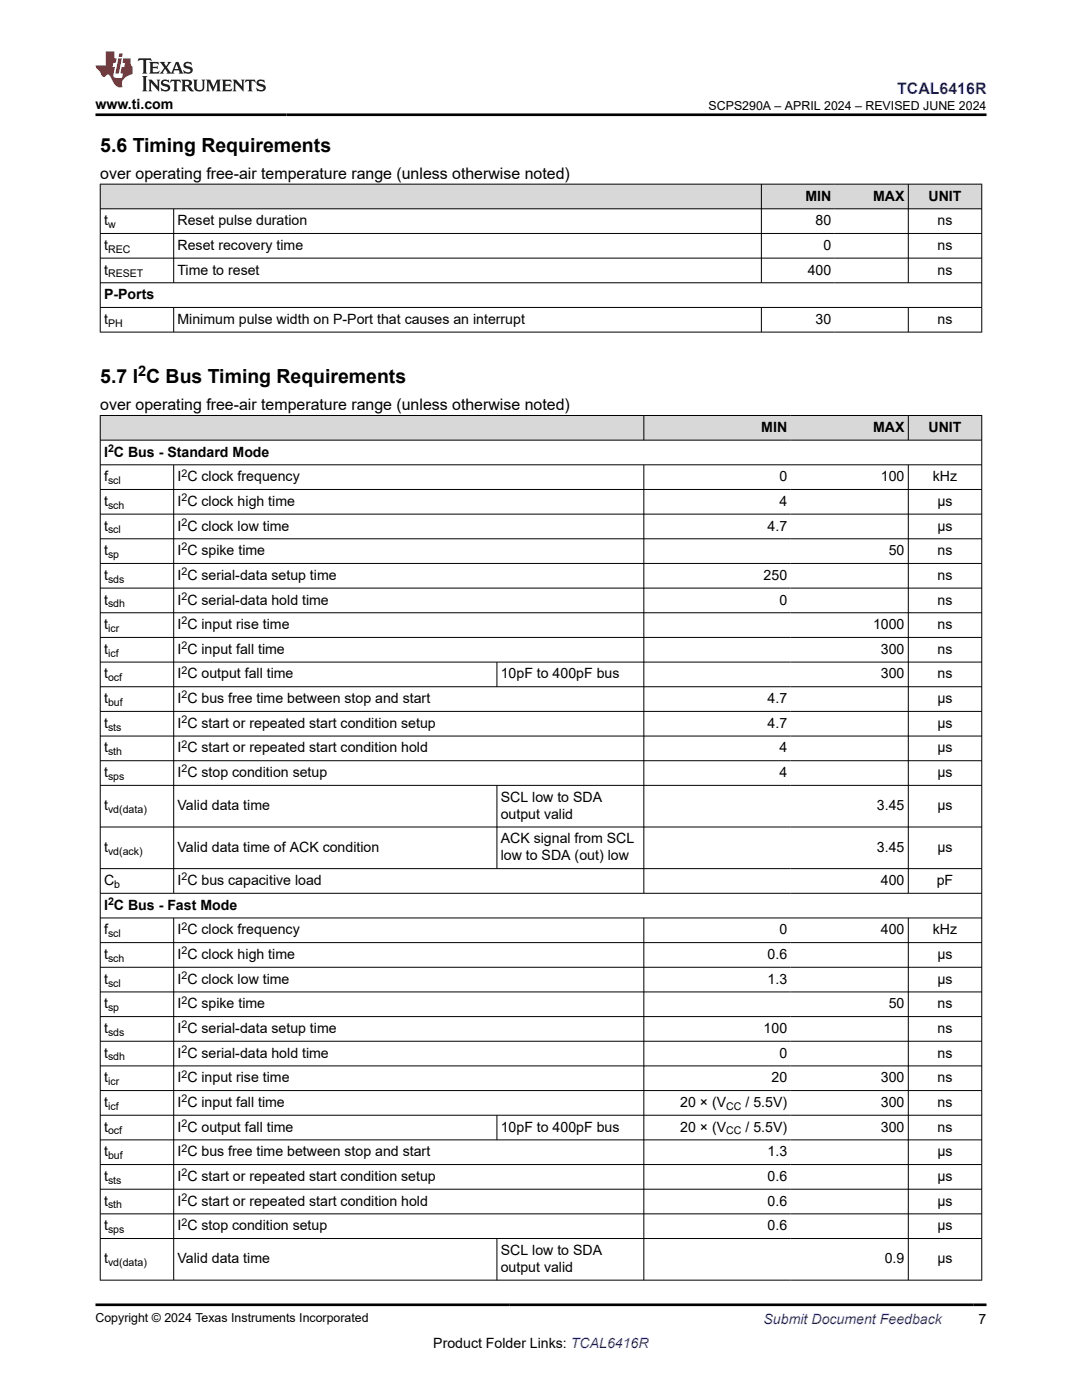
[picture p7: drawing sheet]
<svg xmlns="http://www.w3.org/2000/svg" width="216mm" height="279mm" viewBox="0 0 216 279" stroke-linecap="round" stroke-linejoin="round" font-family="sans-serif">
<defs><g id="words">
<g font-size="3.9">
<text x="20" y="30.3">5.6 Timing Requirements</text>
<text x="20" y="76.4">5.7 I C Bus Timing Requirements</text>
</g>
<text font-size="3.2" fill="#00f" x="179" y="18.7">TCAL6416R</text>
<g font-size="3.2">
<text x="20" y="35.7">over operating free-air temperature range (unless otherwise noted)</text>
<text x="20" y="81.9">over operating free-air temperature range (unless otherwise noted)</text>
</g>
<text font-size="2.9" x="27.6" y="75.1">2</text>
<g font-size="2.8">
<text x="19.1" y="21.8">www.ti.com</text>
<text x="160.7" y="40">MIN</text>
<text x="174.2" y="40">MAX</text>
<text x="185.3" y="40">UNIT</text>
<text x="20.8" y="44.9">t</text>
<text x="35.4" y="44.9">Reset pulse duration</text>
<text x="162.7" y="44.9">80</text>
<text x="187.1" y="44.9">ns</text>
<text x="20.8" y="49.9">t</text>
<text x="35.4" y="49.9">Reset recovery time</text>
<text x="164.3" y="49.9">0</text>
<text x="187.1" y="49.9">ns</text>
<text x="20.8" y="54.8">t</text>
<text x="20.8" y="59.7">P-Ports</text>
<text x="35.4" y="54.8">Time to reset</text>
<text x="161.2" y="54.8">400</text>
<text x="187.1" y="54.8">ns</text>
<text x="20.8" y="64.6">t</text>
<text x="35.4" y="64.6">Minimum pulse width on P-Port that causes an interrupt</text>
<text x="162.7" y="64.6">30</text>
<text x="187.1" y="64.6">ns</text>
<text x="151.9" y="86.2">MIN</text>
<text x="174.2" y="86.2">MAX</text>
<text x="185.3" y="86.2">UNIT</text>
<text x="20.8" y="91.1">I C Bus - Standard Mode</text>
<text x="20.8" y="96">f</text>
<text x="20.8" y="101">t</text>
<text x="35.4" y="96">I C clock frequency</text>
<text x="35.4" y="101">I C clock high time</text>
<text x="155.5" y="96">0</text>
<text x="155.5" y="101">4</text>
<text x="175.8" y="96">100</text>
<text x="186.1" y="96">kHz</text>
<text x="187.1" y="101">µs</text>
<text x="20.8" y="105.9">t</text>
<text x="35.4" y="105.9">I C clock low time</text>
<text x="153.2" y="105.9">4.7</text>
<text x="187.1" y="105.9">µs</text>
<text x="20.8" y="110.8">t</text>
<text x="35.4" y="110.8">I C spike time</text>
<text x="177.3" y="110.8">50</text>
<text x="187.1" y="110.8">ns</text>
<text x="20.8" y="115.7">t</text>
<text x="35.4" y="115.7">I C serial-data setup time</text>
<text x="152.4" y="115.7">250</text>
<text x="187.1" y="115.7">ns</text>
<text x="20.8" y="120.6">t</text>
<text x="20.8" y="125.6">t</text>
<text x="35.4" y="120.6">I C serial-data hold time</text>
<text x="35.4" y="125.6">I C input rise time</text>
<text x="155.5" y="120.6">0</text>
<text x="174.2" y="125.6">1000</text>
<text x="187.1" y="120.6">ns</text>
<text x="187.1" y="125.6">ns</text>
<text x="20.8" y="130.5">t</text>
<text x="35.4" y="130.5">I C input fall time</text>
<text x="175.8" y="130.5">300</text>
<text x="187.1" y="130.5">ns</text>
<text x="20.8" y="135.4">t</text>
<text x="35.4" y="135.4">I C output fall time</text>
<text x="99.9" y="135.4">10pF to 400pF bus</text>
<text x="175.8" y="135.4">300</text>
<text x="187.1" y="135.4">ns</text>
<text x="20.8" y="140.3">t</text>
<text x="35.4" y="140.3">I C bus free time between stop and start</text>
<text x="153.2" y="140.3">4.7</text>
<text x="187.1" y="140.3">µs</text>
<text x="20.8" y="145.2">t</text>
<text x="35.4" y="145.2">I C start or repeated start condition setup</text>
<text x="153.2" y="145.2">4.7</text>
<text x="187.1" y="145.2">µs</text>
<text x="20.8" y="150.2">t</text>
<text x="20.8" y="155.1">t</text>
<text x="35.4" y="150.2">I C start or repeated start condition hold</text>
<text x="35.4" y="155.1">I C stop condition setup</text>
<text x="155.5" y="150.2">4</text>
<text x="155.5" y="155.1">4</text>
<text x="187.1" y="150.2">µs</text>
<text x="187.1" y="155.1">µs</text>
<text x="20.8" y="161.7">t</text>
<text x="35.4" y="161.7">Valid data time</text>
<text x="99.9" y="160">SCL low to SDA</text>
<text x="175" y="161.7">3.45</text>
<text x="187.1" y="161.7">µs</text>
<text x="99.9" y="163.4">output valid</text>
<text x="20.8" y="170">t</text>
<text x="35.4" y="170">Valid data time of ACK condition</text>
<text x="99.9" y="168.3">ACK signal from SCL</text>
<text x="99.9" y="171.7">low to SDA (out) low</text>
<text x="175" y="170">3.45</text>
<text x="187.1" y="170">µs</text>
<text x="20.8" y="176.6">C</text>
<text x="35.4" y="176.6">I C bus capacitive load</text>
<text x="175.8" y="176.6">400</text>
<text x="186.9" y="176.6">pF</text>
<text x="20.8" y="181.6">I C Bus - Fast Mode</text>
<text x="20.8" y="186.5">f</text>
<text x="20.8" y="191.4">t</text>
<text x="35.4" y="186.5">I C clock frequency</text>
<text x="35.4" y="191.4">I C clock high time</text>
<text x="153.2" y="191.4">0.6</text>
<text x="155.5" y="186.5">0</text>
<text x="175.8" y="186.5">400</text>
<text x="186.1" y="186.5">kHz</text>
<text x="187.1" y="191.4">µs</text>
<text x="20.8" y="196.3">t</text>
<text x="35.4" y="196.3">I C clock low time</text>
<text x="153.2" y="196.3">1.3</text>
<text x="187.1" y="196.3">µs</text>
<text x="20.8" y="201.2">t</text>
<text x="35.4" y="201.2">I C spike time</text>
<text x="177.3" y="201.2">50</text>
<text x="187.1" y="201.2">ns</text>
<text x="20.8" y="206.2">t</text>
<text x="35.4" y="206.2">I C serial-data setup time</text>
<text x="152.4" y="206.2">100</text>
<text x="187.1" y="206.2">ns</text>
<text x="20.8" y="211.1">t</text>
<text x="20.8" y="216">t</text>
<text x="35.4" y="211.1">I C serial-data hold time</text>
<text x="35.4" y="216">I C input rise time</text>
<text x="153.9" y="216">20</text>
<text x="155.5" y="211.1">0</text>
<text x="175.8" y="216">300</text>
<text x="187.1" y="211.1">ns</text>
<text x="187.1" y="216">ns</text>
<text x="20.8" y="220.9">t</text>
<text x="35.4" y="220.9">I C input fall time</text>
<text x="135.7" y="220.9">20 × (V</text>
<text x="148.8" y="220.9">/ 5.5V)</text>
<text x="175.8" y="220.9">300</text>
<text x="187.1" y="220.9">ns</text>
<text x="20.8" y="225.8">t</text>
<text x="35.4" y="225.8">I C output fall time</text>
<text x="99.9" y="225.8">10pF to 400pF bus</text>
<text x="135.7" y="225.8">20 × (V</text>
<text x="148.8" y="225.8">/ 5.5V)</text>
<text x="175.8" y="225.8">300</text>
<text x="187.1" y="225.8">ns</text>
<text x="20.8" y="230.8">t</text>
<text x="35.4" y="230.8">I C bus free time between stop and start</text>
<text x="153.2" y="230.8">1.3</text>
<text x="187.1" y="230.8">µs</text>
<text x="20.8" y="235.7">t</text>
<text x="35.4" y="235.7">I C start or repeated start condition setup</text>
<text x="153.2" y="235.7">0.6</text>
<text x="187.1" y="235.7">µs</text>
<text x="20.8" y="240.6">t</text>
<text x="20.8" y="245.5">t</text>
<text x="35.4" y="240.6">I C start or repeated start condition hold</text>
<text x="35.4" y="245.5">I C stop condition setup</text>
<text x="153.2" y="240.6">0.6</text>
<text x="153.2" y="245.5">0.6</text>
<text x="187.1" y="240.6">µs</text>
<text x="187.1" y="245.5">µs</text>
<text x="99.9" y="250.4">SCL low to SDA</text>
<text x="20.8" y="252.1">t</text>
<text x="35.4" y="252.1">Valid data time</text>
<text x="99.9" y="253.8">output valid</text>
<text x="176.6" y="252.1">0.9</text>
<text x="187.1" y="252.1">µs</text>
<text x="86.5" y="269">Product Folder Links: TCAL6416R</text>
<text x="195.3" y="264.2">7</text>
</g>
<text font-size="2.8" fill="#00f" x="152.4" y="264.2">Submit Document Feedback</text>
<g font-size="2.5">
<text x="141.4" y="21.9">SCPS290A – APRIL 2024 – REVISED JUNE 2024</text>
<text x="19.1" y="263.9">Copyright © 2024 Texas Instruments Incorporated</text>
</g>
<g font-size="2.1">
<text x="21.6" y="45.5">w</text>
<text x="21.6" y="50.4">REC</text>
<text x="21.6" y="55.4">RESET</text>
<text x="21.6" y="65.2">PH</text>
<text x="21.6" y="90.2">2</text>
<text x="36.2" y="95.1">2</text>
<text x="21.6" y="96.6">scl</text>
<text x="21.6" y="101.5">sch</text>
<text x="36.2" y="100">2</text>
<text x="21.6" y="106.4">scl</text>
<text x="36.2" y="104.9">2</text>
<text x="21.6" y="111.4">sp</text>
<text x="36.2" y="109.9">2</text>
<text x="21.6" y="116.3">sds</text>
<text x="36.2" y="114.8">2</text>
<text x="36.2" y="119.7">2</text>
<text x="21.6" y="121.2">sdh</text>
<text x="36.2" y="124.6">2</text>
<text x="21.6" y="126.1">icr</text>
<text x="21.6" y="131">icf</text>
<text x="36.2" y="129.5">2</text>
<text x="21.6" y="136">ocf</text>
<text x="36.2" y="134.5">2</text>
<text x="21.6" y="140.9">buf</text>
<text x="36.2" y="139.4">2</text>
<text x="21.6" y="145.8">sts</text>
<text x="36.2" y="144.3">2</text>
<text x="36.2" y="149.2">2</text>
<text x="21.6" y="150.7">sth</text>
<text x="21.6" y="155.7">sps</text>
<text x="36.2" y="154.2">2</text>
<text x="21.6" y="162.3">vd(data)</text>
<text x="21.6" y="170.6">vd(ack)</text>
<text x="22.8" y="177.2">b</text>
<text x="36.2" y="175.7">2</text>
<text x="21.6" y="180.6">2</text>
<text x="36.2" y="185.5">2</text>
<text x="21.6" y="187">scl</text>
<text x="21.6" y="192">sch</text>
<text x="36.2" y="190.5">2</text>
<text x="21.6" y="196.9">scl</text>
<text x="36.2" y="195.4">2</text>
<text x="21.6" y="201.8">sp</text>
<text x="36.2" y="200.3">2</text>
<text x="21.6" y="206.7">sds</text>
<text x="36.2" y="205.2">2</text>
<text x="21.6" y="211.6">sdh</text>
<text x="36.2" y="210.1">2</text>
<text x="36.2" y="215.1">2</text>
<text x="21.6" y="216.6">icr</text>
<text x="21.6" y="221.5">icf</text>
<text x="36.2" y="220">2</text>
<text x="144.9" y="221.5">CC</text>
<text x="21.6" y="226.4">ocf</text>
<text x="36.2" y="224.9">2</text>
<text x="144.9" y="226.4">CC</text>
<text x="21.6" y="231.3">buf</text>
<text x="36.2" y="229.8">2</text>
<text x="21.6" y="236.2">sts</text>
<text x="36.2" y="234.7">2</text>
<text x="36.2" y="239.7">2</text>
<text x="21.6" y="241.2">sth</text>
<text x="36.2" y="244.6">2</text>
<text x="21.6" y="246.1">sps</text>
<text x="21.6" y="252.7">vd(data)</text>
</g>
</g></defs>
<g fill="#d8d8d8">
<path d="M20 36.8h175.9v4.9h-175.9z" fill-rule="evenodd"/>
<path d="M20.1 36.8h131.8v4.8h-131.8z" fill-rule="evenodd"/>
<path d="M152 36.8h14.6v4.8h-14.6z" fill-rule="evenodd"/>
<path d="M166.6 36.8h14.6v4.8h-14.6z" fill-rule="evenodd"/>
<path d="M181.3 36.8h14.5v4.8h-14.5z" fill-rule="evenodd"/>
</g>
<g fill="none" stroke="#000" stroke-width=".2">
<path d="M19.9 36.8h176.1M20 36.7v29.6M151.9 36.7v19.8M181.2 36.7v19.8M195.9 36.7v29.6M19.9 41.7h176.1M19.9 46.6h176.1M19.9 51.5h176.1M19.9 56.4h176.1M34.7 41.7v14.8M19.9 61.4h176.1M19.9 66.3h176.1"/>
<path d="M34.7 61.4v4.9M151.9 61.4v4.9M181.2 61.4v4.9"/>
</g>
<g fill="#d8d8d8">
<path d="M20 82.9h175.9v4.9h-175.9z" fill-rule="evenodd"/>
<path d="M20.1 83h108.3v4.8h-108.3z" fill-rule="evenodd"/>
<path d="M128.5 83h29.3v4.8h-29.3z" fill-rule="evenodd"/>
<path d="M157.8 83h23.4v4.8h-23.4z" fill-rule="evenodd"/>
<path d="M181.3 83h14.5v4.8h-14.5z" fill-rule="evenodd"/>
</g>
<g fill="none" stroke="#000" stroke-width=".2">
<path d="M19.9 82.9h176.1M19.9 87.8h176.1M19.9 92.8h176.1M19.9 97.7h176.1M20 82.9v172.6M34.7 92.8v85.5M128.5 82.9v5M128.5 92.8v85.5M181.2 82.9v5M181.2 92.8v85.5M195.9 82.9v172.6M19.9 102.6h176.1"/>
<path d="M19.9 107.5h176.1M19.9 112.4h176.1M19.9 117.4h176.1M19.9 122.3h176.1M19.9 127.2h176.1M19.9 132.1h176.1M19.9 137.1h176.1M99.2 132.1v5M19.9 142h176.1M19.9 146.9h176.1M19.9 151.8h176.1M19.9 156.7h176.1"/>
<path d="M99.2 156.7v16.7M19.9 165h176.1M19.9 173.4h176.1M19.9 178.3h176.1M19.9 183.2h176.1M19.9 188.1h176.1M19.9 193h176.1M19.9 198h176.1M34.7 183.2v72.3M128.5 183.2v72.3M181.2 183.2v72.3M19.9 202.9h176.1"/>
<path d="M19.9 207.8h176.1M19.9 212.7h176.1M19.9 217.6h176.1M19.9 222.6h176.1M19.9 227.5h176.1M19.9 232.4h176.1M19.9 237.3h176.1M99.2 222.6v5M19.9 242.3h176.1M19.9 247.2h176.1M19.9 255.5h176.1M99.2 247.2v8.3"/>
</g>
<path d="M27.7 11.6l-.2 .6 .5-.2h.6v.1v2.2l-.2 .4h1l-.2-.4v-2.2v-.1h.5l.5 .2-.1-.6zM29.8 12.4l.2 .3v1.6l-.2 .4h1.9l.1-.6a1.08 1.08 0 0 1-1.3 .2v-.7h.6l.4 .2v-.7l-.4 .2h-.6v-.5l.2-.2a1 1 0 0 1 1 .3l-.1-.5zM31.8 12.4l1 1.1-1 1.2h.9l-.2-.2 .4-.8 .5 .8-.2 .2h1.6l-.2-.2 .1-.5h1l.1 .5-.1 .2h.9l-.2-.4-.8-1.9h-.5l-1 2.1-.8-1.1 .9-1h-.8l.2 .2-.5 .6-.3-.6 .1-.2zM35.2 12.8l.4 1h-.8zM36.8 12.5a.65 .65 0 0 0-.2 .7 .65 .65 0 0 0 .6 .5l.7 .1 .1 .3a.79 .79 0 0 1-.7 .4 .79 .79 0 0 1-.7-.5l.1 .7 .2-.1a.93 .93 0 0 0 1.1 0 .93 .93 0 0 0 .4-.9 1.46 1.46 0 0 0-1.2-.6l-.1-.3a1.09 1.09 0 0 1 1.2 .2l-.2-.6-.1 .1-.6-.2zM28.4 15.2l.2 .4v2.2l-.2 .4h1l-.2-.4v-2.2l.2-.4zM29.6 15.9l.2 .4v1.5l-.2 .4h.8l-.3-.4v-1.3l1.7 1.8v-2l.2-.4h-.8l.2 .2 .1 1.1-1.2-1.3zM32.3 16a.65 .65 0 0 0-.2 .8 .65 .65 0 0 0 .7 .4l.6 .2 .1 .2a.79 .79 0 0 1-.7 .4 .79 .79 0 0 1-.7-.5l.1 .7 .2-.1a.93 .93 0 0 0 1.1 .1 .93 .93 0 0 0 .4-1 1.46 1.46 0 0 0-1.2-.5l-.1-.4a1.09 1.09 0 0 1 1.2 .2l-.2-.6-.1 .1-.6-.1zM34.1 15.9l-.1 .6a.63 .63 0 0 1 .7-.3l.1 1.6-.3 .4h1l-.2-.4v-1.6a.66 .66 0 0 1 .8 .3l-.1-.6zM36.2 15.9l.2 .4v1.5l-.2 .4h.9l-.2-.2v-.7h.5l.1 .2a.79 .79 0 0 0 1.2 .6l-1-.9a.61 .61 0 0 0 .6-.6 .61 .61 0 0 0-.5-.7zM36.9 16.2h.2a.47 .47 0 0 1 .5 .1 .47 .47 0 0 1 .1 .5l-.2 .1-.6 .1zM38.5 15.9l.2 .2a2.27 2.27 0 0 0 .4 2 1.04 1.04 0 0 0 1.7-.7v-1.3l.2-.2h-.8l.2 .4v1.1a.6 .6 0 0 1-.6 .6 .6 .6 0 0 1-.6-.6v-1.1l.3-.4zM41.1 15.9l.2 .4v1.5l-.2 .4h.7l-.2-.4v-1.4l.9 1.9 .8-1.9v1.4l-.2 .4h1l-.3-.4v-1.5l.3-.4h-.8l-.7 1.5-.7-1.5zM44.3 15.9l.2 .4v1.5l-.2 .4h1.9l.1-.6a1.09 1.09 0 0 1-1.3 .2v-.7h.6l.4 .2v-.6l-.4 .2h-.6v-.6l.2-.1a1.01 1.01 0 0 1 1 .3l-.1-.6zM46.4 15.9l.3 .4v1.5l-.3 .4h.8l-.2-.4v-1.3l1.6 1.8v-2l.2-.4h-.7l.2 .2v1.1l-1.2-1.3zM49 15.9l-.1 .6a.63 .63 0 0 1 .8-.3v1.6l-.3 .4h1l-.2-.4v-1.6a.66 .66 0 0 1 .8 .3l-.1-.6zM51.4 16a.65 .65 0 0 0-.2 .8 .65 .65 0 0 0 .6 .4l.6 .2 .2 .2a.79 .79 0 0 1-.8 .4 .79 .79 0 0 1-.6-.5l.1 .7 .2-.1a.93 .93 0 0 0 1 .1 .93 .93 0 0 0 .5-1 1.46 1.46 0 0 0-1.3-.5l-.1-.4a1.09 1.09 0 0 1 1.3 .2l-.2-.6-.2 .1-.5-.1z" fill="#231f20"/>
<path d="M21.1 10.3v2.7h-2.1l.1 .4 .9 1a.95 .95 0 0 0 .9 .9 .59 .59 0 0 1 .6-.4 .59 .59 0 0 1 .5 .3l.4 .8a1.59 1.59 0 0 0 2.1 1.4 1.61 1.61 0 0 1 1-2.3l1-.3-.1-1.5a1.59 1.59 0 0 1-.4-1.7h-1.4l-.2 .9h.5l-.1 .9h-.5l-.2 .9v.3l.4 .1-.2 .9h-.6a.73 .73 0 0 1-1.1-.7l.3-1.5h-.5l.2-.9h.5l.2-.9h-.5v-1.3zM23.6 11.6l-.6 3.1h.7l.6-3.1zM23.8 10.7l-.1 .6h.7l.1-.6z" fill="#ed1c24"/>
<path d="M19.1 22.9h177.8M19.1 260.4h177.8" fill="none" stroke="#000" stroke-width=".53"/>
<use href="#words"/>
</svg>
